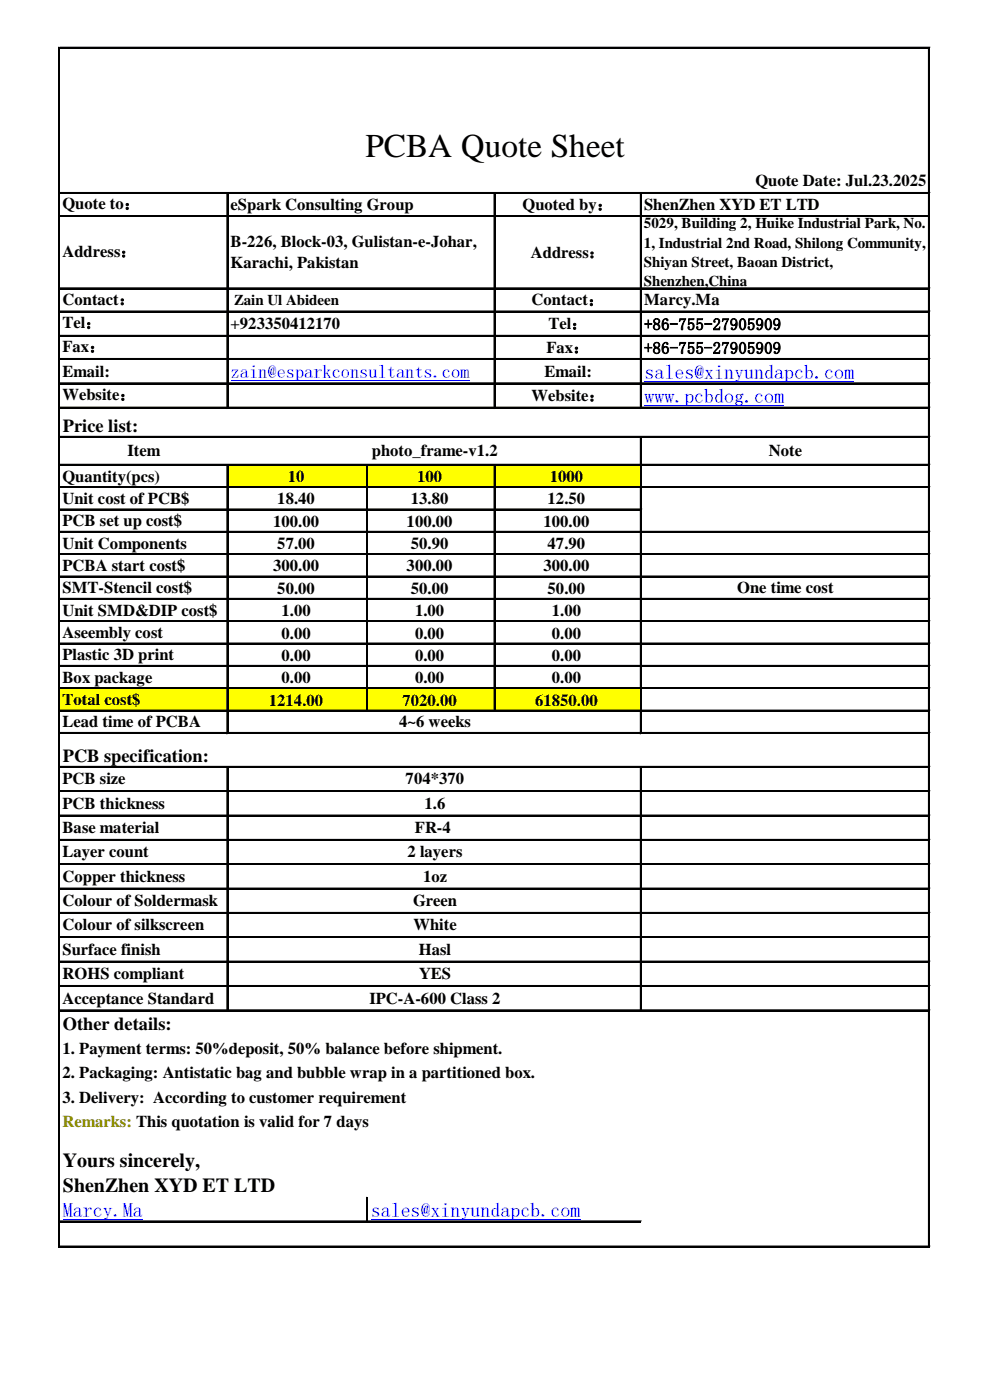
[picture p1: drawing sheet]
<svg xmlns="http://www.w3.org/2000/svg" width="210mm" height="297mm" viewBox="0 0 210 297" stroke-linecap="round" stroke-linejoin="round" font-family="sans-serif">
<defs><g id="words">
<text font-size="7.1" x="77.5" y="33.3">PCBA Quote Sheet</text>
<g font-size="4.2" fill="#00f">
<text x="136.7" y="80.4">sales@xinyundapcb.com</text>
<text x="136.7" y="85.6">www.pcbdog.com</text>
<text x="13.3" y="258.3">Marcy.Ma</text>
<text x="78.6" y="258.3">sales@xinyundapcb.com</text>
</g>
<g font-size="4.2">
<text x="13.3" y="247.7">Yours sincerely,</text>
<text x="13.3" y="253">ShenZhen XYD ET LTD</text>
</g>
<text font-size="3.9" fill="#00f" x="48.9" y="80.3">zain@esparkconsultants.com</text>
<g font-size="3.9">
<text x="13.3" y="91.6">Price list:</text>
<text x="13.3" y="161.7">PCB specification:</text>
<text x="13.3" y="218.5">Other details:</text>
</g>
<g font-size="3.5">
<text x="160.2" y="39.4">Quote Date: Jul.23.2025</text>
<text x="13.3" y="44.4">Quote to：</text>
<text x="48.9" y="44.5">eSpark Consulting Group</text>
<text x="110.9" y="44.6">Quoted by：</text>
<text x="136.6" y="44.5">ShenZhen XYD ET LTD</text>
<text x="48.9" y="52.5">B-226, Block-03, Gulistan-e-Johar,</text>
<text x="13.3" y="54.5">Address：</text>
<text x="48.9" y="56.9">Karachi, Pakistan</text>
<text x="112.6" y="54.7">Address：</text>
<text x="13.3" y="64.7">Contact：</text>
<text x="112.8" y="64.8">Contact：</text>
<text x="136.6" y="64.8">Marcy.Ma</text>
<text x="13.3" y="69.7">Tel：</text>
<text x="48.9" y="69.8">+923350412170</text>
<text x="116.3" y="69.9">Tel：</text>
<text x="136.6" y="70">+86-755-27905909</text>
<text x="13.3" y="74.7">Fax：</text>
<text x="115.9" y="74.9">Fax：</text>
<text x="136.6" y="75.1">+86-755-27905909</text>
<text x="13.3" y="79.9">Email:</text>
<text x="115.5" y="80.1">Email:</text>
<text x="13.3" y="84.9">Website：</text>
<text x="112.8" y="85.1">Website：</text>
<text x="27.1" y="96.8">Item</text>
<text x="78.9" y="96.8">photo_frame-v1.2</text>
<text x="163.1" y="96.8">Note</text>
<text x="13.3" y="102.2">Quantity(pcs)</text>
<text x="13.3" y="106.9">Unit cost of PCB$</text>
<text x="58.8" y="107">18.40</text>
<text x="61" y="102.3">10</text>
<text x="87.1" y="107">13.80</text>
<text x="88.5" y="102.3">100</text>
<text x="116.1" y="107">12.50</text>
<text x="116.6" y="102.3">1000</text>
<text x="13.3" y="111.7">PCB set up cost$</text>
<text x="57.9" y="111.8">100.00</text>
<text x="86.3" y="111.8">100.00</text>
<text x="115.3" y="111.8">100.00</text>
<text x="13.3" y="116.4">Unit Components</text>
<text x="58.8" y="116.5">57.00</text>
<text x="87.1" y="116.5">50.90</text>
<text x="116.1" y="116.5">47.90</text>
<text x="13.3" y="121.1">PCBA start cost$</text>
<text x="13.3" y="125.9">SMT-Stencil cost$</text>
<text x="57.9" y="121.3">300.00</text>
<text x="86.3" y="121.3">300.00</text>
<text x="115.3" y="121.3">300.00</text>
<text x="156.3" y="125.9">One time cost</text>
<text x="13.3" y="130.6">Unit SMD&amp;DIP cost$</text>
<text x="58.8" y="126">50.00</text>
<text x="59.7" y="130.7">1.00</text>
<text x="87.1" y="126">50.00</text>
<text x="88" y="130.7">1.00</text>
<text x="116.1" y="126">50.00</text>
<text x="117" y="130.7">1.00</text>
<text x="13.3" y="135.3">Aseembly cost</text>
<text x="59.7" y="135.5">0.00</text>
<text x="88" y="135.5">0.00</text>
<text x="117" y="135.5">0.00</text>
<text x="13.3" y="140.1">Plastic 3D print</text>
<text x="59.7" y="140.2">0.00</text>
<text x="88" y="140.2">0.00</text>
<text x="117" y="140.2">0.00</text>
<text x="13.3" y="144.8">Box package</text>
<text x="13.3" y="149.6">Total cost$</text>
<text x="57" y="149.7">1214.00</text>
<text x="59.7" y="145">0.00</text>
<text x="85.4" y="149.7">7020.00</text>
<text x="88" y="145">0.00</text>
<text x="113.5" y="149.7">61850.00</text>
<text x="117" y="145">0.00</text>
<text x="13.3" y="154.3">Lead time of PCBA</text>
<text x="84.6" y="154.3">4~6 weeks</text>
<text x="13.3" y="166.4">PCB size</text>
<text x="86" y="166.4">704*370</text>
<text x="13.3" y="171.6">PCB thickness</text>
<text x="90.1" y="171.6">1.6</text>
<text x="13.3" y="176.8">Base material</text>
<text x="88" y="176.8">FR-4</text>
<text x="13.3" y="181.9">Layer count</text>
<text x="86.4" y="181.9">2 layers</text>
<text x="13.3" y="187.1">Copper thickness</text>
<text x="89.7" y="187.1">1oz</text>
<text x="13.3" y="192.3">Colour of Soldermask</text>
<text x="13.3" y="197.4">Colour of silkscreen</text>
<text x="87.6" y="192.3">Green</text>
<text x="87.7" y="197.4">White</text>
<text x="13.3" y="202.6">Surface finish</text>
<text x="88.8" y="202.6">Hasl</text>
<text x="13.3" y="207.8">ROHS compliant</text>
<text x="88.9" y="207.8">YES</text>
<text x="13.3" y="212.9">Acceptance Standard</text>
<text x="78.3" y="212.9">IPC-A-600 Class 2</text>
<text x="13.3" y="223.6">1. Payment terms: 50%deposit, 50% balance before shipment.</text>
<text x="13.3" y="228.8">2. Packaging: Antistatic bag and bubble wrap in a partitioned box.</text>
<text x="13.3" y="234">3. Delivery: According to customer requirement</text>
</g>
<text font-size="3.5" fill="#f00" x="13.3" y="239.1">Remarks: This quotation is valid for 7 days</text>
<g font-size="3.2">
<text x="136.5" y="48.5">5029, Building 2, Huike Industrial Park, No.</text>
<text x="136.5" y="52.5">1, Industrial 2nd Road, Shilong Community,</text>
<text x="136.5" y="56.6">Shiyan Street, Baoan District,</text>
<text x="49.7" y="64.7">Zain Ul Abideen</text>
<text x="136.5" y="60.7">Shenzhen,China</text>
</g>
</g></defs>
<g fill="#ff0">
<path d="M48.3 98.7h87.7v4.7h-87.7z" fill-rule="evenodd"/>
<path d="M12.7 146.1h123.3v4.8h-123.3z" fill-rule="evenodd"/>
</g>
<g fill="#fff">
<path d="M12.7 243.7h92.3v10.4h-92.3z" fill-rule="evenodd"/>
<path d="M12.7 254h123.3v5.2h-123.3z" fill-rule="evenodd"/>
</g>
<path d="M48.9 80.7h50.7M136.7 80.9h44.4M136.7 86.1h29.6M13.3 258.8h17M78.6 258.8h44.5" fill="none" stroke="#00f" stroke-width=".21"/>
<g fill="none" stroke="#000" stroke-width=".21">
<path d="M12.5 10v254.7M12.8 10h184.4M196.9 10.4v50.6M12.8 40.8h184.4M12.8 45.7h184.1M48.1 41.2v45.5M104.8 41.2v45.5M135.8 41.2v45.5M12.8 61.1h184.4M12.8 66h184.4M12.8 71.1h184.4M12.8 76.1h184.4"/>
<path d="M196.9 61.4v203.3M12.8 81.2h184.4M12.8 86.4h184.4M12.8 92.6h184.4M12.8 98.5h184.4M48.1 98.8v56.9M77.8 98.8v52.2M104.8 98.8v52.2M135.8 92.9v62.8M12.8 103.2h184.4M12.8 108h123.3M12.8 112.7h184.4"/>
<path d="M12.8 117.5h184.4M12.8 122.2h184.4M12.8 127h184.4M12.8 131.7h184.4M12.8 136.4h184.4M12.8 141.2h184.4M12.8 145.9h184.4M12.8 150.7h184.4M12.8 155.4h184.4M12.8 162.6h184.4M12.8 167.8h184.4M12.8 172.9h184.4"/>
<path d="M12.8 178.1h184.4M48.1 162.9v51.7M135.8 162.9v51.7M12.8 183.3h184.4M12.8 188.4h184.4M12.8 193.6h184.4M12.8 198.8h184.4M12.8 203.9h184.4M12.8 209.1h184.4M12.8 214.3h184.4M12.8 259.1h123.2M77.8 254.1v5.2"/>
<path d="M12.8 264.4h184.4"/>
</g>
<g fill="none" stroke="#000" stroke-width=".34">
<path d="M12.6 10v254.7M12.8 10.2h184.4M197.1 10.3v50.8M12.8 41h184.4M12.8 45.9h184.1M48.3 41.2v45.5M104.9 41.2v45.5M136 41.2v45.5M12.8 61.2h184.4M12.8 66.1h184.4M12.8 71.3h184.4M12.8 76.2h184.4"/>
<path d="M197.1 61.4v203.3M12.8 81.4h184.4M12.8 86.5h184.4M12.8 92.7h184.4M12.8 98.7h184.4M48.3 98.8v56.9M77.9 98.8v52.2M104.9 98.8v52.2M136 92.9v62.8M12.8 103.4h184.4M12.8 108.1h123.3M12.8 112.9h184.4"/>
<path d="M12.8 117.6h184.4M12.8 122.4h184.4M12.8 127.1h184.4M12.8 131.8h184.4M12.8 136.6h184.4M12.8 141.3h184.4M12.8 146.1h184.4M12.8 150.8h184.4M12.8 155.6h184.4M12.8 162.8h184.4M12.8 167.9h184.4M12.8 173.1h184.4"/>
<path d="M12.8 178.2h184.4M48.3 162.9v51.7M136 162.9v51.7M12.8 183.4h184.4M12.8 188.6h184.4M12.8 193.7h184.4M12.8 198.9h184.4M12.8 204.1h184.4M12.8 209.2h184.4M12.8 214.4h184.4M12.8 259.2h123.2M77.9 254v5.4"/>
<path d="M12.8 264.5h184.4"/>
</g>
<use href="#words"/>
</svg>
